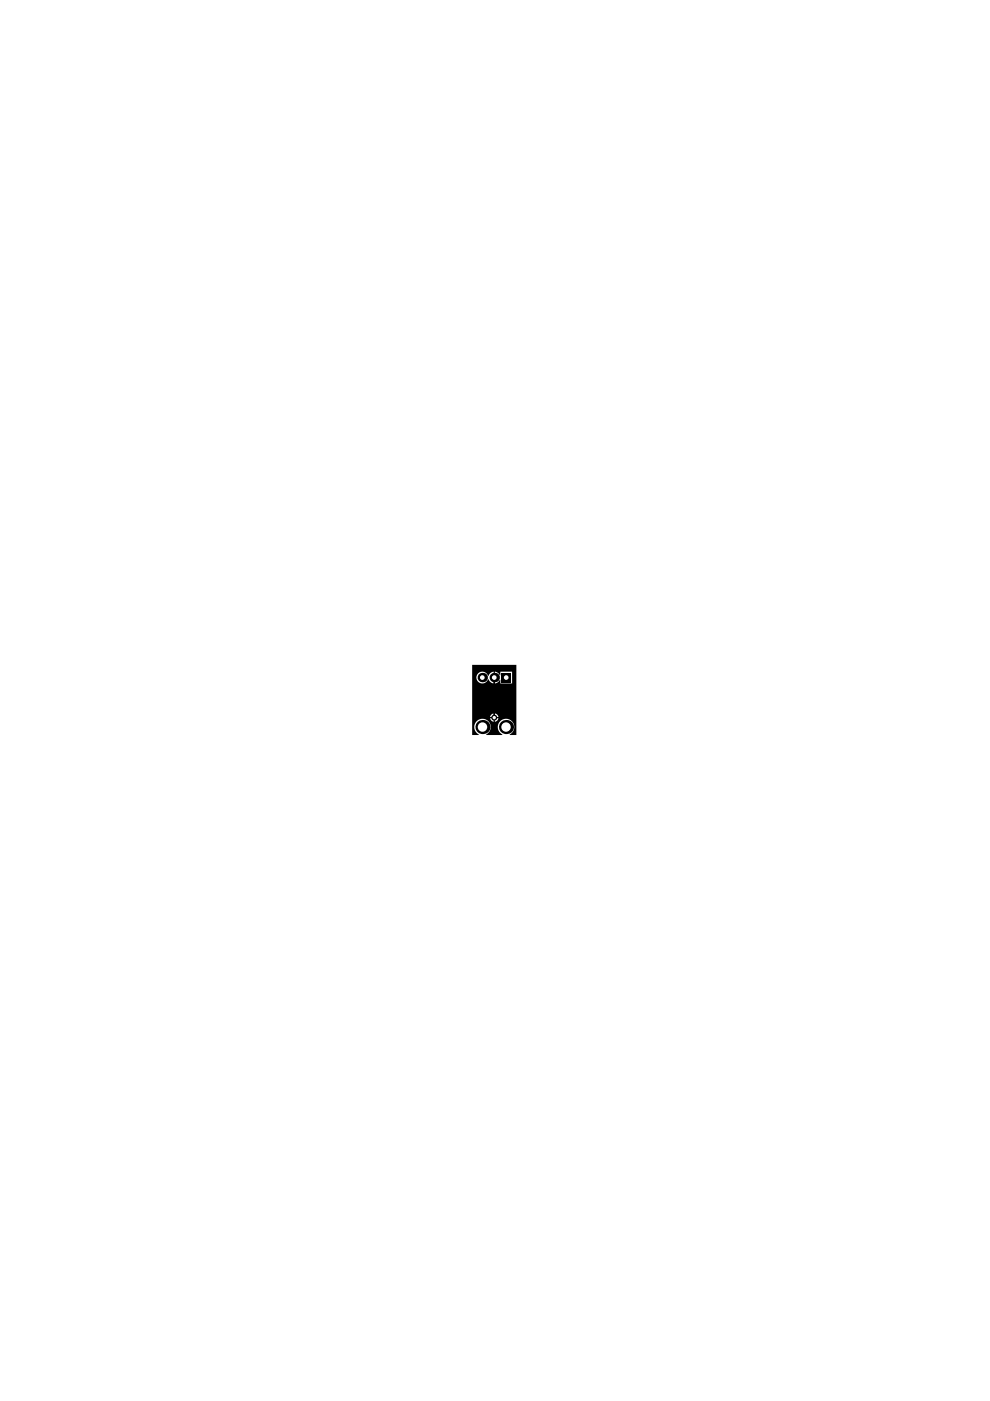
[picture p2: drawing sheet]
<svg xmlns="http://www.w3.org/2000/svg" width="210mm" height="297mm" viewBox="0 0 210 297" stroke-linecap="round" stroke-linejoin="round" font-family="sans-serif">
<g fill="#000">
<path d="M100.1 141h9.4v14.8h-1.4v-.1a1.75 1.75 0 0 0 .6-2.7 1.75 1.75 0 0 0-2.8 0 1.75 1.75 0 0 0 .6 2.7v.1h-3.4v-.1a1.75 1.75 0 0 0 .6-2.7 1.75 1.75 0 0 0-2.8 0 1.75 1.75 0 0 0 .6 2.7v.1h-1.4zM104.9 142.4v2.5l.5-.1 .6-.7h.1v.8h2.5v-2.5h-2.5v.8h-.1l-.6-.6zM101.4 142.8a1.26 1.26 0 0 0 .2 1.9 1.26 1.26 0 0 0 1.9-.7h.1a1.22 1.22 0 0 0 1.1 .9v-2.5h-.2a1.24 1.24 0 0 0-.9 .9h-.1a1.25 1.25 0 0 0-2.1-.5zM104.9 151.3v.7h.8l-.3-.5zM104.2 151.5l-.3 .5h.8v-.7zM104.9 152.3v.7l.5-.2 .3-.5zM103.9 152.3l.3 .5 .5 .2v-.7z"/>
<circle cx="104.8" cy="152.1" r=".63"/>
</g>
<path d="M104.8 143.7v8.4" fill="none" stroke="#000" stroke-width=".3"/>
<circle cx="104.8" cy="152.1" r=".36" fill="#fff"/>
<circle cx="102.3" cy="154.1" r="1.5" fill="#000"/>
<circle cx="102.3" cy="154.1" r="1" fill="#fff"/>
<circle cx="102.3" cy="143.7" r="1" fill="#000"/>
<circle cx="102.3" cy="143.7" r=".5" fill="#fff"/>
<circle cx="107.3" cy="154.1" r="1.5" fill="#000"/>
<circle cx="107.3" cy="154.1" r="1" fill="#fff"/>
<path d="M106.3 142.7h2v2h-2z" fill-rule="evenodd" fill="#000"/>
<circle cx="107.3" cy="143.7" r=".5" fill="#fff"/>
<circle cx="104.8" cy="143.7" r="1" fill="#000"/>
<circle cx="104.8" cy="143.7" r=".5" fill="#fff"/>
</svg>
